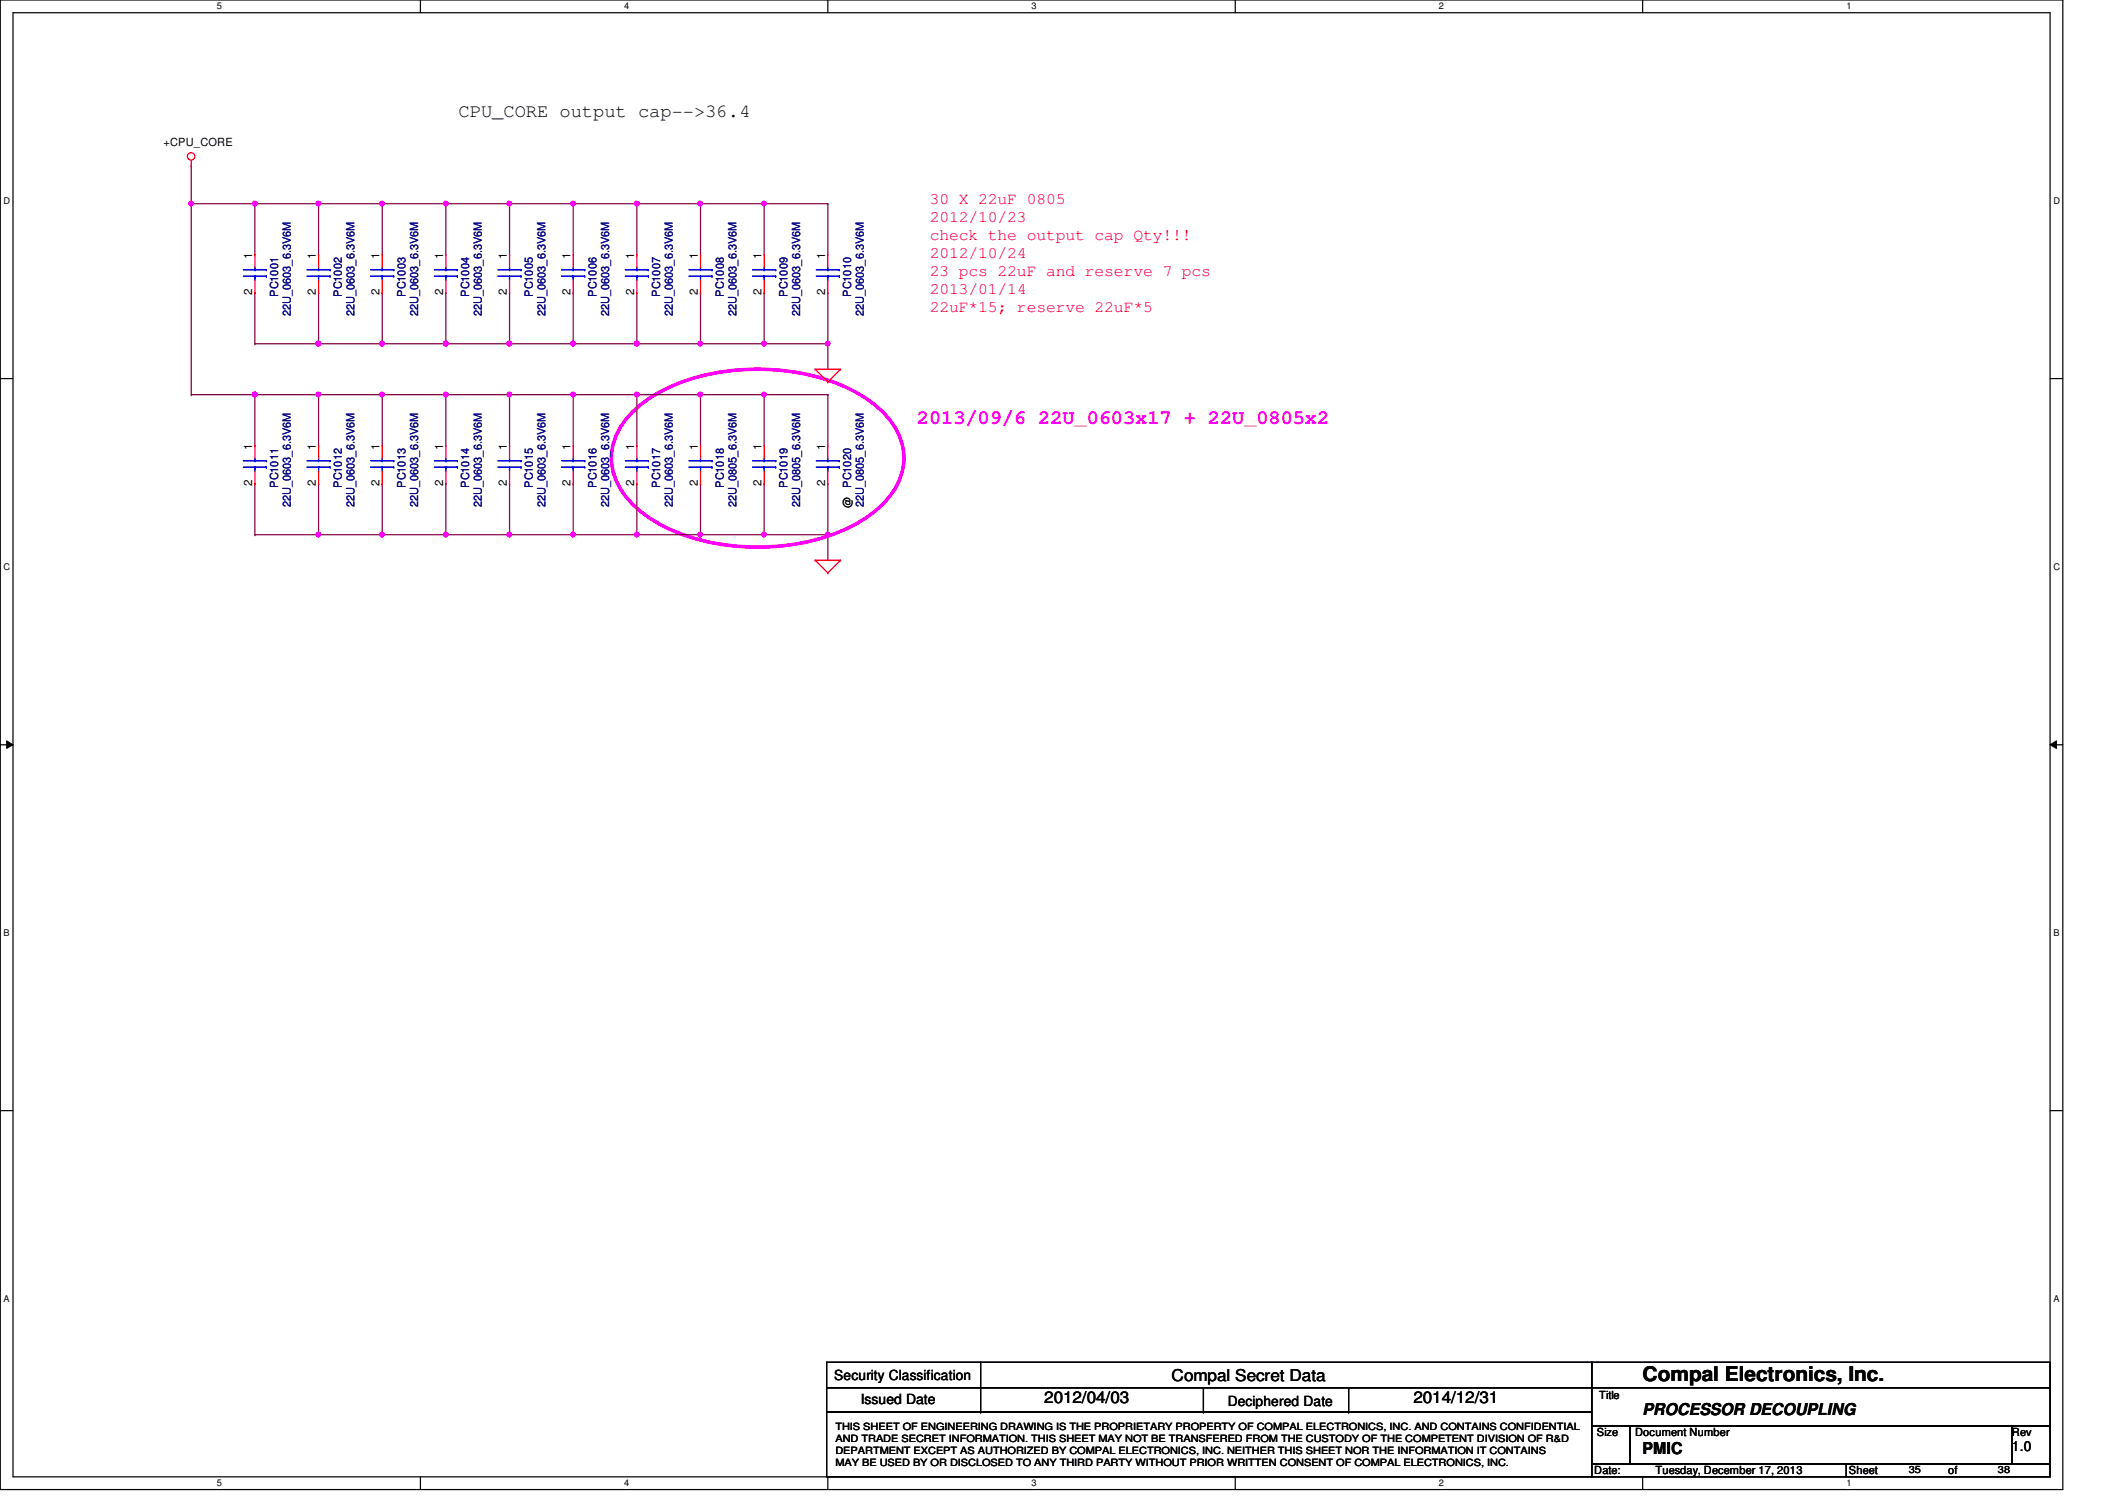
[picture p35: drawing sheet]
<svg xmlns="http://www.w3.org/2000/svg" width="297mm" height="210mm" viewBox="0 0 297 210" stroke-linecap="round" stroke-linejoin="round" font-family="sans-serif">
<defs><g id="words">
<text font-size="2.8" fill="#f0f" x="128.1" y="59.3">2013/09/6 22U_0603x17 + 22U_0805x2</text>
<text font-size="2.8" x="229.4" y="192.9">Compal Electronics, Inc.</text>
<text font-size="2.6" x="64" y="16.3">CPU_CORE output cap--&gt;36.4</text>
<g font-size="2.3" fill="#f00">
<text x="129.8" y="28.5">30 X 22uF 0805</text>
<text x="129.8" y="31">2012/10/23</text>
<text x="129.8" y="33.5">check the output cap Qty!!!</text>
<text x="129.8" y="36">2012/10/24</text>
<text x="129.8" y="38.5">23 pcs 22uF and reserve 7 pcs</text>
<text x="129.8" y="41">2013/01/14</text>
<text x="129.8" y="43.5">22uF*15; reserve 22uF*5</text>
</g>
<g font-size="2.3">
<text x="145.8" y="195.9">2012/04/03</text>
<text x="163.6" y="192.9">Compal Secret Data</text>
<text x="197.4" y="195.9">2014/12/31</text>
<text x="229.4" y="197.7">PROCESSOR DECOUPLING</text>
<text x="229.4" y="203">PMIC</text>
</g>
<g font-size="1.9">
<text x="116.5" y="192.7">Security Classification</text>
<text x="120.2" y="196.1">Issued Date</text>
<text x="171.4" y="196.3">Deciphered Date</text>
<text x="281" y="202.7">1.0</text>
</g>
<g font-size="1.6">
<text x="22.8" y="20.4">+CPU_CORE</text>
<text x="35.2" y="41.2" transform="rotate(-90 35.2 41.2)">2</text>
<text x="35.2" y="36.1" transform="rotate(-90 35.2 36.1)">1</text>
<text x="44.1" y="41.2" transform="rotate(-90 44.1 41.2)">2</text>
<text x="44.1" y="36.1" transform="rotate(-90 44.1 36.1)">1</text>
<text x="53" y="41.2" transform="rotate(-90 53 41.2)">2</text>
<text x="53" y="36.1" transform="rotate(-90 53 36.1)">1</text>
<text x="61.9" y="41.2" transform="rotate(-90 61.9 41.2)">2</text>
<text x="61.9" y="36.1" transform="rotate(-90 61.9 36.1)">1</text>
<text x="70.8" y="41.2" transform="rotate(-90 70.8 41.2)">2</text>
<text x="70.8" y="36.1" transform="rotate(-90 70.8 36.1)">1</text>
<text x="79.7" y="41.2" transform="rotate(-90 79.7 41.2)">2</text>
<text x="79.7" y="36.1" transform="rotate(-90 79.7 36.1)">1</text>
<text x="88.6" y="41.2" transform="rotate(-90 88.6 41.2)">2</text>
<text x="88.6" y="36.1" transform="rotate(-90 88.6 36.1)">1</text>
<text x="97.4" y="41.2" transform="rotate(-90 97.4 41.2)">2</text>
<text x="97.4" y="36.1" transform="rotate(-90 97.4 36.1)">1</text>
<text x="106.3" y="41.2" transform="rotate(-90 106.3 41.2)">2</text>
<text x="106.3" y="36.1" transform="rotate(-90 106.3 36.1)">1</text>
<text x="115.2" y="41.2" transform="rotate(-90 115.2 41.2)">2</text>
<text x="115.2" y="36.1" transform="rotate(-90 115.2 36.1)">1</text>
<text x="35.2" y="62.8" transform="rotate(-90 35.2 62.8)">1</text>
<text x="44.1" y="62.8" transform="rotate(-90 44.1 62.8)">1</text>
<text x="53" y="62.8" transform="rotate(-90 53 62.8)">1</text>
<text x="61.9" y="62.8" transform="rotate(-90 61.9 62.8)">1</text>
<text x="70.8" y="62.8" transform="rotate(-90 70.8 62.8)">1</text>
<text x="79.7" y="62.8" transform="rotate(-90 79.7 62.8)">1</text>
<text x="88.6" y="62.8" transform="rotate(-90 88.6 62.8)">1</text>
<text x="97.4" y="62.8" transform="rotate(-90 97.4 62.8)">1</text>
<text x="106.3" y="62.8" transform="rotate(-90 106.3 62.8)">1</text>
<text x="115.2" y="62.8" transform="rotate(-90 115.2 62.8)">1</text>
<text x="35.2" y="67.9" transform="rotate(-90 35.2 67.9)">2</text>
<text x="44.1" y="67.9" transform="rotate(-90 44.1 67.9)">2</text>
<text x="53" y="67.9" transform="rotate(-90 53 67.9)">2</text>
<text x="61.9" y="67.9" transform="rotate(-90 61.9 67.9)">2</text>
<text x="70.8" y="67.9" transform="rotate(-90 70.8 67.9)">2</text>
<text x="79.7" y="67.9" transform="rotate(-90 79.7 67.9)">2</text>
<text x="88.6" y="67.9" transform="rotate(-90 88.6 67.9)">2</text>
<text x="97.4" y="67.9" transform="rotate(-90 97.4 67.9)">2</text>
<text x="106.3" y="67.9" transform="rotate(-90 106.3 67.9)">2</text>
<text x="115.2" y="67.9" transform="rotate(-90 115.2 67.9)">2</text>
<text x="118.9" y="71" transform="rotate(-90 118.9 71)">@</text>
<text x="223.3" y="195.4">Title</text>
<text x="223" y="200.6">Size</text>
<text x="228.3" y="200.6">Document Number</text>
<text x="281" y="200.6">Rev</text>
<text x="222.6" y="205.9">Date:</text>
<text x="231.2" y="205.9">Tuesday, December 17, 2013</text>
<text x="258.2" y="205.9">Sheet</text>
<text x="272.1" y="205.9">of</text>
</g>
<g font-size="1.6" fill="#000080">
<text x="38.9" y="41.4" transform="rotate(-90 38.9 41.4)">PC1001</text>
<text x="47.7" y="41.4" transform="rotate(-90 47.7 41.4)">PC1002</text>
<text x="56.6" y="41.4" transform="rotate(-90 56.6 41.4)">PC1003</text>
<text x="65.5" y="41.4" transform="rotate(-90 65.5 41.4)">PC1004</text>
<text x="74.4" y="41.4" transform="rotate(-90 74.4 41.4)">PC1005</text>
<text x="83.3" y="41.4" transform="rotate(-90 83.3 41.4)">PC1006</text>
<text x="92.2" y="41.4" transform="rotate(-90 92.2 41.4)">PC1007</text>
<text x="101.1" y="41.4" transform="rotate(-90 101.1 41.4)">PC1008</text>
<text x="110" y="41.4" transform="rotate(-90 110 41.4)">PC1009</text>
<text x="118.9" y="41.4" transform="rotate(-90 118.9 41.4)">PC1010</text>
<text x="40.6" y="44.1" transform="rotate(-90 40.6 44.1)">22U_0603_6.3V6M</text>
<text x="49.5" y="44.1" transform="rotate(-90 49.5 44.1)">22U_0603_6.3V6M</text>
<text x="58.4" y="44.1" transform="rotate(-90 58.4 44.1)">22U_0603_6.3V6M</text>
<text x="67.3" y="44.1" transform="rotate(-90 67.3 44.1)">22U_0603_6.3V6M</text>
<text x="76.2" y="44.1" transform="rotate(-90 76.2 44.1)">22U_0603_6.3V6M</text>
<text x="85.1" y="44.1" transform="rotate(-90 85.1 44.1)">22U_0603_6.3V6M</text>
<text x="94" y="44.1" transform="rotate(-90 94 44.1)">22U_0603_6.3V6M</text>
<text x="102.9" y="44.1" transform="rotate(-90 102.9 44.1)">22U_0603_6.3V6M</text>
<text x="111.8" y="44.1" transform="rotate(-90 111.8 44.1)">22U_0603_6.3V6M</text>
<text x="120.6" y="44.1" transform="rotate(-90 120.6 44.1)">22U_0603_6.3V6M</text>
<text x="38.9" y="68.1" transform="rotate(-90 38.9 68.1)">PC1011</text>
<text x="40.6" y="70.8" transform="rotate(-90 40.6 70.8)">22U_0603_6.3V6M</text>
<text x="47.7" y="68.1" transform="rotate(-90 47.7 68.1)">PC1012</text>
<text x="49.5" y="70.8" transform="rotate(-90 49.5 70.8)">22U_0603_6.3V6M</text>
<text x="56.6" y="68.1" transform="rotate(-90 56.6 68.1)">PC1013</text>
<text x="58.4" y="70.8" transform="rotate(-90 58.4 70.8)">22U_0603_6.3V6M</text>
<text x="65.5" y="68.1" transform="rotate(-90 65.5 68.1)">PC1014</text>
<text x="67.3" y="70.8" transform="rotate(-90 67.3 70.8)">22U_0603_6.3V6M</text>
<text x="74.4" y="68.1" transform="rotate(-90 74.4 68.1)">PC1015</text>
<text x="76.2" y="70.8" transform="rotate(-90 76.2 70.8)">22U_0603_6.3V6M</text>
<text x="83.3" y="68.1" transform="rotate(-90 83.3 68.1)">PC1016</text>
<text x="85.1" y="70.8" transform="rotate(-90 85.1 70.8)">22U_0603_6.3V6M</text>
<text x="92.2" y="68.1" transform="rotate(-90 92.2 68.1)">PC1017</text>
<text x="94" y="70.8" transform="rotate(-90 94 70.8)">22U_0603_6.3V6M</text>
<text x="101.1" y="68.1" transform="rotate(-90 101.1 68.1)">PC1018</text>
<text x="102.9" y="70.8" transform="rotate(-90 102.9 70.8)">22U_0805_6.3V6M</text>
<text x="110" y="68.1" transform="rotate(-90 110 68.1)">PC1019</text>
<text x="111.8" y="70.8" transform="rotate(-90 111.8 70.8)">22U_0805_6.3V6M</text>
<text x="118.9" y="68.1" transform="rotate(-90 118.9 68.1)">PC1020</text>
<text x="120.6" y="70.8" transform="rotate(-90 120.6 70.8)">22U_0805_6.3V6M</text>
</g>
<g font-size="1.4">
<text x="116.7" y="201.4">AND TRADE SECRET INFORMATION. THIS SHEET MAY NOT BE TRANSFERED FROM THE CUSTODY OF THE COMPETENT DIVISION OF R&amp;D</text>
<text x="116.7" y="203">DEPARTMENT EXCEPT AS AUTHORIZED BY COMPAL ELECTRONICS, INC. NEITHER THIS SHEET NOR THE INFORMATION IT CONTAINS</text>
<text x="116.7" y="199.7">THIS SHEET OF ENGINEERING DRAWING IS THE PROPRIETARY PROPERTY OF COMPAL ELECTRONICS, INC. AND CONTAINS CONFIDENTIAL</text>
<text x="116.7" y="204.7">MAY BE USED BY OR DISCLOSED TO ANY THIRD PARTY WITHOUT PRIOR WRITTEN CONSENT OF COMPAL ELECTRONICS, INC.</text>
<text x="266.6" y="205.8">35</text>
<text x="279" y="205.8">38</text>
</g>
<g font-size="1.3">
<text x="30.3" y="1.3">5</text>
<text x="87.2" y="1.3">4</text>
<text x="144.1" y="1.3">3</text>
<text x="201" y="1.3">2</text>
<text x="257.8" y="1.3">1</text>
<text x=".5" y="28.4">D</text>
<text x="286.8" y="28.4">D</text>
<text x=".5" y="79.5">C</text>
<text x="286.8" y="79.5">C</text>
<text x=".5" y="130.7">B</text>
<text x="286.8" y="130.7">B</text>
<text x=".5" y="181.8">A</text>
<text x="286.8" y="181.8">A</text>
<text x="30.3" y="207.6">5</text>
<text x="87.2" y="207.6">4</text>
<text x="144.1" y="207.6">3</text>
<text x="201" y="207.6">2</text>
<text x="257.8" y="207.6">1</text>
</g>
</g></defs>
<path d="M0 0h288.1v208h-288.1zM1.8 1.8h284.5v204.4h-284.5z" fill="none" stroke="#000" stroke-width=".17"/>
<g fill="#fff">
<path d="M30.3 .2h.6v1.4h-.6z"/>
<path d="M30.3 206.4h.6v1.4h-.6z"/>
</g>
<path d="M58.7 0v1.8M58.7 206.2v1.8" fill="none" stroke="#000" stroke-width=".17"/>
<g fill="#fff">
<path d="M87.2 .2h.6v1.4h-.6z"/>
<path d="M87.2 206.4h.6v1.4h-.6z"/>
</g>
<path d="M115.6 0v1.8M115.6 206.2v1.8" fill="none" stroke="#000" stroke-width=".17"/>
<g fill="#fff">
<path d="M144.1 .2h.6v1.4h-.6z"/>
<path d="M144.1 206.4h.6v1.4h-.6z"/>
</g>
<path d="M172.5 0v1.8M172.5 206.2v1.8" fill="none" stroke="#000" stroke-width=".17"/>
<g fill="#fff">
<path d="M201 .2h.6v1.4h-.6z"/>
<path d="M201 206.4h.6v1.4h-.6z"/>
</g>
<path d="M229.4 0v1.8M229.4 206.2v1.8" fill="none" stroke="#000" stroke-width=".17"/>
<g fill="#fff">
<path d="M257.8 .2h.7v1.4h-.7z"/>
<path d="M257.8 206.4h.7v1.4h-.7z"/>
<path d="M.5 27.3h.9v1.4h-.9z"/>
<path d="M286.8 27.3h.9v1.4h-.9z"/>
<path d="M.5 78.4h.9v1.4h-.9z"/>
<path d="M286.8 78.4h.9v1.4h-.9z"/>
</g>
<path d="M0 52.9h1.8M286.3 52.9h1.8" fill="none" stroke="#000" stroke-width=".17"/>
<g fill="#fff">
<path d="M.5 129.5h.8v1.4h-.8z"/>
<path d="M286.8 129.5h.8v1.4h-.8z"/>
</g>
<path d="M0 104h1.8M286.3 104h1.8" fill="none" stroke="#000" stroke-width=".17"/>
<path d="M.9 103.5l.9 .5-.9 .5zM286.3 104l.9-.5v1z" fill="#000"/>
<path d="M.9 103.5l.9 .5-.9 .5zM286.3 104l.9-.5v1z" fill="none" stroke="#000" stroke-width=".14"/>
<g fill="#fff">
<path d="M.5 180.6h.8v1.4h-.8z"/>
<path d="M286.8 180.6h.8v1.4h-.8z"/>
</g>
<path d="M0 155.1h1.8M286.3 155.1h1.8" fill="none" stroke="#000" stroke-width=".17"/>
<path d="M88.5 57.4a22.3 22.3 0 0 1 11.6-5.3 30.9 30.9 0 0 1 19.5 2.7 12.9 12.9 0 0 1 6.3 6.8 8.6 8.6 0 0 1-2.8 9 22.4 22.4 0 0 1-11.6 5.3 30.7 30.7 0 0 1-19.5-2.8 13 13 0 0 1-6.2-6.8 8.6 8.6 0 0 1 2.7-8.9z" fill="none" stroke="#f0f" stroke-width=".51"/>
<path d="M26.7 55.1h.1M26.7 55.1h8.9" fill="none" stroke="#800040" stroke-width=".17"/>
<circle cx="35.6" cy="55.1" r=".32" fill="#f0f"/>
<circle cx="35.6" cy="55.1" r=".32" fill="none" stroke="#f0f" stroke-width=".17"/>
<path d="M62.3 48h.1M62.3 48h8.9" fill="none" stroke="#800040" stroke-width=".17"/>
<circle cx="71.1" cy="48" r=".32" fill="#f0f"/>
<circle cx="71.1" cy="48" r=".32" fill="none" stroke="#f0f" stroke-width=".17"/>
<circle cx="62.2" cy="48" r=".32" fill="#f0f"/>
<circle cx="62.2" cy="48" r=".32" fill="none" stroke="#f0f" stroke-width=".17"/>
<path d="M80 48h.1M80 48h8.9" fill="none" stroke="#800040" stroke-width=".17"/>
<circle cx="88.9" cy="48" r=".32" fill="#f0f"/>
<circle cx="88.9" cy="48" r=".32" fill="none" stroke="#f0f" stroke-width=".17"/>
<circle cx="80" cy="48" r=".32" fill="#f0f"/>
<circle cx="80" cy="48" r=".32" fill="none" stroke="#f0f" stroke-width=".17"/>
<path d="M71.2 48h.1M71.2 48h8.8" fill="none" stroke="#800040" stroke-width=".17"/>
<circle cx="80" cy="48" r=".32" fill="#f0f"/>
<circle cx="80" cy="48" r=".32" fill="none" stroke="#f0f" stroke-width=".17"/>
<circle cx="71.1" cy="48" r=".32" fill="#f0f"/>
<circle cx="71.1" cy="48" r=".32" fill="none" stroke="#f0f" stroke-width=".17"/>
<path d="M88.9 48h.1M88.9 48h8.9" fill="none" stroke="#800040" stroke-width=".17"/>
<circle cx="88.9" cy="48" r=".32" fill="#f0f"/>
<circle cx="88.9" cy="48" r=".32" fill="none" stroke="#f0f" stroke-width=".17"/>
<g fill="none" stroke="#800040" stroke-width=".17">
<path d="M62.3 28.4h.1M62.3 28.4h17.7M71.2 28.4h.1M71.2 28.4v7.2M80 28.4h.1M80 28.4v7.2M71.2 40.9h.1M71.2 40.9v7.1M80 40.9h.1M80 40.9v7.1M88.9 40.9h.1M88.9 40.9v7.1"/>
<path d="M97.8 40.9h.1M97.8 40.9v7.1"/>
</g>
<circle cx="80" cy="28.4" r=".32" fill="#f0f"/>
<circle cx="80" cy="28.4" r=".32" fill="none" stroke="#f0f" stroke-width=".17"/>
<circle cx="71.1" cy="28.4" r=".32" fill="#f0f"/>
<circle cx="71.1" cy="28.4" r=".32" fill="none" stroke="#f0f" stroke-width=".17"/>
<path d="M35.6 48h.1M35.6 48h8.9" fill="none" stroke="#800040" stroke-width=".17"/>
<circle cx="44.5" cy="48" r=".32" fill="#f0f"/>
<circle cx="44.5" cy="48" r=".32" fill="none" stroke="#f0f" stroke-width=".17"/>
<path d="M35.6 28.4h.1M35.6 28.4v7.2M44.5 28.4h.1M44.5 28.4v7.2M53.4 28.4h.1M53.4 28.4v7.2M53.4 28.4h8.9" fill="none" stroke="#800040" stroke-width=".17"/>
<circle cx="62.2" cy="28.4" r=".32" fill="#f0f"/>
<circle cx="62.2" cy="28.4" r=".32" fill="none" stroke="#f0f" stroke-width=".17"/>
<circle cx="53.4" cy="28.4" r=".32" fill="#f0f"/>
<circle cx="53.4" cy="28.4" r=".32" fill="none" stroke="#f0f" stroke-width=".17"/>
<path d="M35.6 28.4h.1M35.6 28.4h8.9M44.5 48h.1M44.5 48h8.9" fill="none" stroke="#800040" stroke-width=".17"/>
<circle cx="53.4" cy="48" r=".32" fill="#f0f"/>
<circle cx="53.4" cy="48" r=".32" fill="none" stroke="#f0f" stroke-width=".17"/>
<circle cx="44.5" cy="48" r=".32" fill="#f0f"/>
<circle cx="44.5" cy="48" r=".32" fill="none" stroke="#f0f" stroke-width=".17"/>
<path d="M44.5 28.4h.1M44.5 28.4h8.9M35.6 40.9h.1M35.6 40.9v7.1M62.3 40.9h.1M62.3 40.9v7.1" fill="none" stroke="#800040" stroke-width=".17"/>
<circle cx="44.5" cy="28.4" r=".32" fill="#f0f"/>
<circle cx="44.5" cy="28.4" r=".32" fill="none" stroke="#f0f" stroke-width=".17"/>
<path d="M62.3 28.4h.1M62.3 28.4v7.2M53.4 48h.1M53.4 48h8.9" fill="none" stroke="#800040" stroke-width=".17"/>
<circle cx="62.2" cy="48" r=".32" fill="#f0f"/>
<circle cx="62.2" cy="48" r=".32" fill="none" stroke="#f0f" stroke-width=".17"/>
<circle cx="53.4" cy="48" r=".32" fill="#f0f"/>
<circle cx="53.4" cy="48" r=".32" fill="none" stroke="#f0f" stroke-width=".17"/>
<path d="M80 28.4h.1M80 28.4h17.8M88.9 28.4h.1M88.9 28.4v7.2M44.5 40.9h.1M44.5 40.9v7.1M53.4 40.9h.1M53.4 40.9v7.1" fill="none" stroke="#800040" stroke-width=".17"/>
<circle cx="88.9" cy="28.4" r=".32" fill="#f0f"/>
<circle cx="88.9" cy="28.4" r=".32" fill="none" stroke="#f0f" stroke-width=".17"/>
<path d="M26.7 28.4h.1M26.7 28.4v26.7M97.8 28.4h.1M97.8 28.4v7.2" fill="none" stroke="#800040" stroke-width=".17"/>
<circle cx="26.7" cy="28.4" r=".32" fill="#f0f"/>
<circle cx="26.7" cy="28.4" r=".32" fill="none" stroke="#f0f" stroke-width=".17"/>
<path d="M35.6 55.1h.1M35.6 55.1h8.9" fill="none" stroke="#800040" stroke-width=".17"/>
<circle cx="44.5" cy="55.1" r=".32" fill="#f0f"/>
<circle cx="44.5" cy="55.1" r=".32" fill="none" stroke="#f0f" stroke-width=".17"/>
<circle cx="35.6" cy="55.1" r=".32" fill="#f0f"/>
<circle cx="35.6" cy="55.1" r=".32" fill="none" stroke="#f0f" stroke-width=".17"/>
<path d="M80 55.1h.1M80 55.1h17.8M88.9 55.1h.1M88.9 55.1v7.1M97.8 55.1h.1M97.8 55.1v7.1" fill="none" stroke="#800040" stroke-width=".17"/>
<circle cx="97.8" cy="55.1" r=".32" fill="#f0f"/>
<circle cx="97.8" cy="55.1" r=".32" fill="none" stroke="#f0f" stroke-width=".17"/>
<circle cx="88.9" cy="55.1" r=".32" fill="#f0f"/>
<circle cx="88.9" cy="55.1" r=".32" fill="none" stroke="#f0f" stroke-width=".17"/>
<path d="M71.2 55.1h.1M71.2 55.1h8.8" fill="none" stroke="#800040" stroke-width=".17"/>
<circle cx="80" cy="55.1" r=".32" fill="#f0f"/>
<circle cx="80" cy="55.1" r=".32" fill="none" stroke="#f0f" stroke-width=".17"/>
<circle cx="71.1" cy="55.1" r=".32" fill="#f0f"/>
<circle cx="71.1" cy="55.1" r=".32" fill="none" stroke="#f0f" stroke-width=".17"/>
<path d="M53.4 55.1h.1M53.4 55.1h8.9" fill="none" stroke="#800040" stroke-width=".17"/>
<circle cx="53.4" cy="55.1" r=".32" fill="#f0f"/>
<circle cx="53.4" cy="55.1" r=".32" fill="none" stroke="#f0f" stroke-width=".17"/>
<path d="M62.3 55.1h.1M62.3 55.1h8.9" fill="none" stroke="#800040" stroke-width=".17"/>
<circle cx="62.2" cy="55.1" r=".32" fill="#f0f"/>
<circle cx="62.2" cy="55.1" r=".32" fill="none" stroke="#f0f" stroke-width=".17"/>
<path d="M97.8 55.1h.1M97.8 55.1h8.9M106.7 55.1h.1M106.7 55.1v7.1" fill="none" stroke="#800040" stroke-width=".17"/>
<circle cx="106.7" cy="55.1" r=".32" fill="#f0f"/>
<circle cx="106.7" cy="55.1" r=".32" fill="none" stroke="#f0f" stroke-width=".17"/>
<g fill="none" stroke="#800040" stroke-width=".17">
<path d="M35.6 55.1h.1M35.6 55.1v7.1M44.5 55.1h.1M44.5 55.1h8.9M44.5 55.1v7.1M53.4 55.1h.1M53.4 55.1v7.1M62.3 55.1h.1M62.3 55.1v7.1M71.2 55.1h.1M71.2 55.1v7.1M80 55.1h.1"/>
<path d="M80 55.1v7.1M35.6 67.6h.1M35.6 67.6v7.1M44.5 67.6h.1M44.5 67.6v7.1"/>
</g>
<circle cx="44.5" cy="74.6" r=".32" fill="#f0f"/>
<circle cx="44.5" cy="74.6" r=".32" fill="none" stroke="#f0f" stroke-width=".17"/>
<path d="M53.4 67.6h.1M53.4 67.6v7.1" fill="none" stroke="#800040" stroke-width=".17"/>
<circle cx="53.4" cy="74.6" r=".32" fill="#f0f"/>
<circle cx="53.4" cy="74.6" r=".32" fill="none" stroke="#f0f" stroke-width=".17"/>
<path d="M62.3 67.6h.1M62.3 67.6v7.1" fill="none" stroke="#800040" stroke-width=".17"/>
<circle cx="62.2" cy="74.6" r=".32" fill="#f0f"/>
<circle cx="62.2" cy="74.6" r=".32" fill="none" stroke="#f0f" stroke-width=".17"/>
<path d="M71.2 67.6h.1M71.2 67.6v7.1M80 67.6h.1M80 67.6v7.1M88.9 67.6h.1M88.9 67.6v7.1" fill="none" stroke="#800040" stroke-width=".17"/>
<circle cx="88.9" cy="74.6" r=".32" fill="#f0f"/>
<circle cx="88.9" cy="74.6" r=".32" fill="none" stroke="#f0f" stroke-width=".17"/>
<path d="M106.7 67.6h.1M106.7 67.6v7.1" fill="none" stroke="#800040" stroke-width=".17"/>
<circle cx="106.7" cy="74.6" r=".32" fill="#f0f"/>
<circle cx="106.7" cy="74.6" r=".32" fill="none" stroke="#f0f" stroke-width=".17"/>
<path d="M97.8 67.6h.1M97.8 67.6v7.1" fill="none" stroke="#800040" stroke-width=".17"/>
<circle cx="97.8" cy="74.6" r=".32" fill="#f0f"/>
<circle cx="97.8" cy="74.6" r=".32" fill="none" stroke="#f0f" stroke-width=".17"/>
<path d="M62.3 74.7h.1M62.3 74.7h17.7M71.2 74.7h.1" fill="none" stroke="#800040" stroke-width=".17"/>
<circle cx="80" cy="74.6" r=".32" fill="#f0f"/>
<circle cx="80" cy="74.6" r=".32" fill="none" stroke="#f0f" stroke-width=".17"/>
<circle cx="71.1" cy="74.6" r=".32" fill="#f0f"/>
<circle cx="71.1" cy="74.6" r=".32" fill="none" stroke="#f0f" stroke-width=".17"/>
<path d="M97.8 48h.1M97.8 48h8.9M35.6 74.7h.1M35.6 74.7h26.7M44.5 74.7h.1M53.4 74.7h.1M80 74.7h.1M80 74.7h17.8M88.9 74.7h.1" fill="none" stroke="#800040" stroke-width=".17"/>
<circle cx="106.7" cy="48" r=".32" fill="#f0f"/>
<circle cx="106.7" cy="48" r=".32" fill="none" stroke="#f0f" stroke-width=".17"/>
<circle cx="97.8" cy="48" r=".32" fill="#f0f"/>
<circle cx="97.8" cy="48" r=".32" fill="none" stroke="#f0f" stroke-width=".17"/>
<path d="M115.6 40.9h.1M115.6 40.9v7.1" fill="none" stroke="#800040" stroke-width=".17"/>
<circle cx="115.6" cy="48" r=".32" fill="#f0f"/>
<circle cx="115.6" cy="48" r=".32" fill="none" stroke="#f0f" stroke-width=".17"/>
<path d="M97.8 28.4h.1M97.8 28.4h8.9" fill="none" stroke="#800040" stroke-width=".17"/>
<circle cx="106.7" cy="28.4" r=".32" fill="#f0f"/>
<circle cx="106.7" cy="28.4" r=".32" fill="none" stroke="#f0f" stroke-width=".17"/>
<circle cx="97.8" cy="28.4" r=".32" fill="#f0f"/>
<circle cx="97.8" cy="28.4" r=".32" fill="none" stroke="#f0f" stroke-width=".17"/>
<g fill="none" stroke="#800040" stroke-width=".17">
<path d="M106.7 28.4h.1M106.7 28.4v7.2M106.7 28.4h8.9M115.6 28.4h.1M115.6 28.4v7.2M106.7 40.9h.1M106.7 48h.1M106.7 55.1h.1M106.7 40.9v7.1M106.7 48h8.9M106.7 55.1h8.9M115.6 55.1h.1"/>
<path d="M115.6 55.1v7.1M115.6 74.7h.1M115.6 74.7v3.5"/>
</g>
<circle cx="115.6" cy="74.6" r=".32" fill="#f0f"/>
<circle cx="115.6" cy="74.6" r=".32" fill="none" stroke="#f0f" stroke-width=".17"/>
<path d="M26.7 28.4h.1M26.7 28.4h8.9" fill="none" stroke="#800040" stroke-width=".17"/>
<circle cx="35.6" cy="28.4" r=".32" fill="#f0f"/>
<circle cx="35.6" cy="28.4" r=".32" fill="none" stroke="#f0f" stroke-width=".17"/>
<path d="M26.7 23.1h.1M26.7 23.1v5.3M115.6 48h.1M115.6 48v3.6M97.8 74.7h.1M106.7 74.7h.1M115.6 67.6h.1M115.6 67.6v7.1h-17.8" fill="none" stroke="#800040" stroke-width=".17"/>
<g fill="none" stroke="#f00" stroke-width=".17">
<path d="M26.7 23.1h.1M26.7 22.4v.7M35.6 35.6h.1M35.6 35.6v1.7M35.6 39.1v1.8M44.5 35.6h.1M44.5 35.6v1.7M44.5 39.1v1.8M53.4 35.6h.1M53.4 35.6v1.7M53.4 39.1v1.8M62.3 35.6h.1"/>
<path d="M62.3 35.6v1.7M62.3 39.1v1.8M71.2 35.6h.1M71.2 35.6v1.7M71.2 39.1v1.8M80 35.6h.1M80 35.6v1.7M80 39.1v1.8M88.9 35.6h.1M88.9 35.6v1.7M88.9 39.1v1.8M97.8 35.6h.1"/>
<path d="M97.8 35.6v1.7M97.8 39.1v1.8M106.7 35.6h.1M106.7 35.6v1.7M106.7 39.1v1.8M115.6 35.6h.1M115.6 35.6v1.7M115.6 39.1v1.8M35.6 40.9h.1M44.5 40.9h.1M53.4 40.9h.1M62.3 40.9h.1"/>
<path d="M71.2 40.9h.1M80 40.9h.1M88.9 40.9h.1M97.8 40.9h.1M106.7 40.9h.1M113.8 51.6h.1M113.8 51.6h3.6M113.8 51.6l1.8 1.7M115.6 53.3h.1M115.6 40.9h.1M117.4 51.6h.1M117.4 51.6l-1.8 1.7"/>
<path d="M35.6 62.2h.1M35.6 67.6h.1M35.6 62.2v1.8M35.6 65.8v1.8M44.5 62.2h.1M44.5 67.6h.1M44.5 62.2v1.8M44.5 65.8v1.8M53.4 62.2h.1M53.4 67.6h.1M53.4 62.2v1.8M53.4 65.8v1.8"/>
<path d="M62.3 62.2h.1M62.3 67.6h.1M62.3 62.2v1.8M62.3 65.8v1.8M71.2 62.2h.1M71.2 67.6h.1M71.2 62.2v1.8M71.2 65.8v1.8M80 62.2h.1M80 67.6h.1M80 62.2v1.8M80 65.8v1.8"/>
<path d="M88.9 62.2h.1M88.9 67.6h.1M88.9 62.2v1.8M88.9 65.8v1.8M97.8 62.2h.1M97.8 67.6h.1M97.8 62.2v1.8M97.8 65.8v1.8M106.7 62.2h.1M106.7 67.6h.1M106.7 62.2v1.8M106.7 65.8v1.8"/>
<path d="M113.8 78.2h.1M113.8 78.2h3.6M113.8 78.2l1.8 1.8M115.6 62.2h.1M115.6 67.6h.1M115.6 62.2v1.8M115.6 65.8v1.8M117.4 78.2h.1M117.4 78.2l-1.8 1.8M115.6 80h.1"/>
<circle cx="26.7" cy="21.8" r=".52"/>
</g>
<g fill="none" stroke="#000" stroke-width=".17">
<path d="M115.4 190.2h106.9v3.6h-106.9zM115.4 193.8h106.9v3.4h-106.9zM115.4 197.2h106.9v9h-106.9zM136.9 193.8h.1M136.9 197.2h.1M136.9 190.2v7M168.1 197.2h.1M168.1 193.8v3.4M188.3 197.2h.1M188.3 193.8v3.4M222.3 190.2h64v3.6h-64zM222.3 193.8h64v5.3h-64z"/>
<path d="M222.3 199.1h5.3v5.4h-5.3zM227.6 199.1h53.4v5.4h-53.4zM281 199.1h5.3v5.4h-5.3zM222.3 204.5h35.5v1.7h-35.5zM257.8 204.5h28.5v1.7h-28.5z"/>
</g>
<g fill="none" stroke="#00f" stroke-width=".17">
<path d="M34 38.6h3.2M34 37.7h3.2M35.6 37.7h.1M35.6 38.6h.1M35.6 37.3v.4M35.6 38.6v.5M37.2 38.6h.1M37.2 37.7h.1M42.9 38.6h3.2M42.9 37.7h3.2M44.5 37.7h.1M44.5 38.6h.1"/>
<path d="M44.5 37.3v.4M44.5 38.6v.5M46.1 38.6h.1M46.1 37.7h.1M51.8 38.6h3.2M51.8 37.7h3.2M53.4 37.7h.1M53.4 38.6h.1M53.4 37.3v.4M53.4 38.6v.5M55 38.6h.1M55 37.7h.1"/>
<path d="M60.7 38.6h3.2M60.7 37.7h3.2M62.3 37.7h.1M62.3 38.6h.1M62.3 37.3v.4M62.3 38.6v.5M63.9 38.6h.1M63.9 37.7h.1M69.5 38.6h3.3M69.5 37.7h3.3M71.2 37.7h.1M71.2 38.6h.1"/>
<path d="M71.2 37.3v.4M71.2 38.6v.5M72.8 38.6h.1M72.8 37.7h.1M78.4 38.6h3.3M78.4 37.7h3.3M80 37.7h.1M80 38.6h.1M80 37.3v.4M80 38.6v.5M81.7 38.6h.1M81.7 37.7h.1"/>
<path d="M87.3 38.6h3.2M87.3 37.7h3.2M88.9 37.7h.1M88.9 38.6h.1M88.9 37.3v.4M88.9 38.6v.5M90.5 38.6h.1M90.5 37.7h.1M96.2 38.6h3.2M96.2 37.7h3.2M97.8 37.7h.1M97.8 38.6h.1"/>
<path d="M97.8 37.3v.4M97.8 38.6v.5M99.4 38.6h.1M99.4 37.7h.1M105.1 38.6h3.2M105.1 37.7h3.2M106.7 37.7h.1M106.7 38.6h.1M106.7 37.3v.4M106.7 38.6v.5M108.3 38.6h.1M108.3 37.7h.1"/>
<path d="M114 38.6h3.2M114 37.7h3.2M115.6 37.7h.1M115.6 38.6h.1M115.6 37.3v.4M115.6 38.6v.5M117.2 38.6h.1M117.2 37.7h.1M34 65.2h3.2M34 64.3h3.2M35.6 64.3h.1M35.6 65.2h.1"/>
<path d="M35.6 64v.3M35.6 65.2v.6M37.2 65.2h.1M37.2 64.3h.1M42.9 65.2h3.2M42.9 64.3h3.2M44.5 64.3h.1M44.5 65.2h.1M44.5 64v.3M44.5 65.2v.6M46.1 65.2h.1M46.1 64.3h.1"/>
<path d="M51.8 65.2h3.2M51.8 64.3h3.2M53.4 64.3h.1M53.4 65.2h.1M53.4 64v.3M53.4 65.2v.6M55 65.2h.1M55 64.3h.1M60.7 65.2h3.2M60.7 64.3h3.2M62.3 64.3h.1M62.3 65.2h.1"/>
<path d="M62.3 64v.3M62.3 65.2v.6M63.9 65.2h.1M63.9 64.3h.1M69.5 65.2h3.3M69.5 64.3h3.3M71.2 64.3h.1M71.2 65.2h.1M71.2 64v.3M71.2 65.2v.6M72.8 65.2h.1M72.8 64.3h.1"/>
<path d="M78.4 65.2h3.3M78.4 64.3h3.3M80 64.3h.1M80 65.2h.1M80 64v.3M80 65.2v.6M81.7 65.2h.1M81.7 64.3h.1M87.3 65.2h3.2M87.3 64.3h3.2M88.9 64.3h.1M88.9 65.2h.1"/>
<path d="M88.9 64v.3M88.9 65.2v.6M90.5 65.2h.1M90.5 64.3h.1M96.2 65.2h3.2M96.2 64.3h3.2M97.8 64.3h.1M97.8 65.2h.1M97.8 64v.3M97.8 65.2v.6M99.4 65.2h.1M99.4 64.3h.1"/>
<path d="M105.1 65.2h3.2M105.1 64.3h3.2M106.7 64.3h.1M106.7 65.2h.1M106.7 64v.3M106.7 65.2v.6M108.3 65.2h.1M108.3 64.3h.1M114 65.2h3.2M114 64.3h3.2M115.6 64.3h.1M115.6 65.2h.1"/>
<path d="M115.6 64v.3M115.6 65.2v.6M117.2 65.2h.1M117.2 64.3h.1"/>
</g>
<circle cx="35.6" cy="55.1" r=".32" fill="#f0f"/>
<circle cx="35.6" cy="55.1" r=".32" fill="none" stroke="#f0f" stroke-width=".17"/>
<circle cx="71.1" cy="48" r=".32" fill="#f0f"/>
<circle cx="71.1" cy="48" r=".32" fill="none" stroke="#f0f" stroke-width=".17"/>
<circle cx="62.2" cy="48" r=".32" fill="#f0f"/>
<circle cx="62.2" cy="48" r=".32" fill="none" stroke="#f0f" stroke-width=".17"/>
<circle cx="88.9" cy="48" r=".32" fill="#f0f"/>
<circle cx="88.9" cy="48" r=".32" fill="none" stroke="#f0f" stroke-width=".17"/>
<circle cx="80" cy="48" r=".32" fill="#f0f"/>
<circle cx="80" cy="48" r=".32" fill="none" stroke="#f0f" stroke-width=".17"/>
<circle cx="80" cy="48" r=".32" fill="#f0f"/>
<circle cx="80" cy="48" r=".32" fill="none" stroke="#f0f" stroke-width=".17"/>
<circle cx="71.1" cy="48" r=".32" fill="#f0f"/>
<circle cx="71.1" cy="48" r=".32" fill="none" stroke="#f0f" stroke-width=".17"/>
<circle cx="88.9" cy="48" r=".32" fill="#f0f"/>
<circle cx="88.9" cy="48" r=".32" fill="none" stroke="#f0f" stroke-width=".17"/>
<circle cx="80" cy="28.4" r=".32" fill="#f0f"/>
<circle cx="80" cy="28.4" r=".32" fill="none" stroke="#f0f" stroke-width=".17"/>
<circle cx="71.1" cy="28.4" r=".32" fill="#f0f"/>
<circle cx="71.1" cy="28.4" r=".32" fill="none" stroke="#f0f" stroke-width=".17"/>
<circle cx="44.5" cy="48" r=".32" fill="#f0f"/>
<circle cx="44.5" cy="48" r=".32" fill="none" stroke="#f0f" stroke-width=".17"/>
<circle cx="62.2" cy="28.4" r=".32" fill="#f0f"/>
<circle cx="62.2" cy="28.4" r=".32" fill="none" stroke="#f0f" stroke-width=".17"/>
<circle cx="53.4" cy="28.4" r=".32" fill="#f0f"/>
<circle cx="53.4" cy="28.4" r=".32" fill="none" stroke="#f0f" stroke-width=".17"/>
<circle cx="53.4" cy="48" r=".32" fill="#f0f"/>
<circle cx="53.4" cy="48" r=".32" fill="none" stroke="#f0f" stroke-width=".17"/>
<circle cx="44.5" cy="48" r=".32" fill="#f0f"/>
<circle cx="44.5" cy="48" r=".32" fill="none" stroke="#f0f" stroke-width=".17"/>
<circle cx="44.5" cy="28.4" r=".32" fill="#f0f"/>
<circle cx="44.5" cy="28.4" r=".32" fill="none" stroke="#f0f" stroke-width=".17"/>
<circle cx="62.2" cy="48" r=".32" fill="#f0f"/>
<circle cx="62.2" cy="48" r=".32" fill="none" stroke="#f0f" stroke-width=".17"/>
<circle cx="53.4" cy="48" r=".32" fill="#f0f"/>
<circle cx="53.4" cy="48" r=".32" fill="none" stroke="#f0f" stroke-width=".17"/>
<circle cx="88.9" cy="28.4" r=".32" fill="#f0f"/>
<circle cx="88.9" cy="28.4" r=".32" fill="none" stroke="#f0f" stroke-width=".17"/>
<circle cx="26.7" cy="28.4" r=".32" fill="#f0f"/>
<circle cx="26.7" cy="28.4" r=".32" fill="none" stroke="#f0f" stroke-width=".17"/>
<circle cx="44.5" cy="55.1" r=".32" fill="#f0f"/>
<circle cx="44.5" cy="55.1" r=".32" fill="none" stroke="#f0f" stroke-width=".17"/>
<circle cx="35.6" cy="55.1" r=".32" fill="#f0f"/>
<circle cx="35.6" cy="55.1" r=".32" fill="none" stroke="#f0f" stroke-width=".17"/>
<circle cx="97.8" cy="55.1" r=".32" fill="#f0f"/>
<circle cx="97.8" cy="55.1" r=".32" fill="none" stroke="#f0f" stroke-width=".17"/>
<circle cx="88.9" cy="55.1" r=".32" fill="#f0f"/>
<circle cx="88.9" cy="55.1" r=".32" fill="none" stroke="#f0f" stroke-width=".17"/>
<circle cx="80" cy="55.1" r=".32" fill="#f0f"/>
<circle cx="80" cy="55.1" r=".32" fill="none" stroke="#f0f" stroke-width=".17"/>
<circle cx="71.1" cy="55.1" r=".32" fill="#f0f"/>
<circle cx="71.1" cy="55.1" r=".32" fill="none" stroke="#f0f" stroke-width=".17"/>
<circle cx="53.4" cy="55.1" r=".32" fill="#f0f"/>
<circle cx="53.4" cy="55.1" r=".32" fill="none" stroke="#f0f" stroke-width=".17"/>
<circle cx="62.2" cy="55.1" r=".32" fill="#f0f"/>
<circle cx="62.2" cy="55.1" r=".32" fill="none" stroke="#f0f" stroke-width=".17"/>
<circle cx="106.7" cy="55.1" r=".32" fill="#f0f"/>
<circle cx="106.7" cy="55.1" r=".32" fill="none" stroke="#f0f" stroke-width=".17"/>
<circle cx="44.5" cy="74.6" r=".32" fill="#f0f"/>
<circle cx="44.5" cy="74.6" r=".32" fill="none" stroke="#f0f" stroke-width=".17"/>
<circle cx="53.4" cy="74.6" r=".32" fill="#f0f"/>
<circle cx="53.4" cy="74.6" r=".32" fill="none" stroke="#f0f" stroke-width=".17"/>
<circle cx="62.2" cy="74.6" r=".32" fill="#f0f"/>
<circle cx="62.2" cy="74.6" r=".32" fill="none" stroke="#f0f" stroke-width=".17"/>
<circle cx="88.9" cy="74.6" r=".32" fill="#f0f"/>
<circle cx="88.9" cy="74.6" r=".32" fill="none" stroke="#f0f" stroke-width=".17"/>
<circle cx="106.7" cy="74.6" r=".32" fill="#f0f"/>
<circle cx="106.7" cy="74.6" r=".32" fill="none" stroke="#f0f" stroke-width=".17"/>
<circle cx="97.8" cy="74.6" r=".32" fill="#f0f"/>
<circle cx="97.8" cy="74.6" r=".32" fill="none" stroke="#f0f" stroke-width=".17"/>
<circle cx="80" cy="74.6" r=".32" fill="#f0f"/>
<circle cx="80" cy="74.6" r=".32" fill="none" stroke="#f0f" stroke-width=".17"/>
<circle cx="71.1" cy="74.6" r=".32" fill="#f0f"/>
<circle cx="71.1" cy="74.6" r=".32" fill="none" stroke="#f0f" stroke-width=".17"/>
<circle cx="106.7" cy="48" r=".32" fill="#f0f"/>
<circle cx="106.7" cy="48" r=".32" fill="none" stroke="#f0f" stroke-width=".17"/>
<circle cx="97.8" cy="48" r=".32" fill="#f0f"/>
<circle cx="97.8" cy="48" r=".32" fill="none" stroke="#f0f" stroke-width=".17"/>
<circle cx="115.6" cy="48" r=".32" fill="#f0f"/>
<circle cx="115.6" cy="48" r=".32" fill="none" stroke="#f0f" stroke-width=".17"/>
<circle cx="106.7" cy="28.4" r=".32" fill="#f0f"/>
<circle cx="106.7" cy="28.4" r=".32" fill="none" stroke="#f0f" stroke-width=".17"/>
<circle cx="97.8" cy="28.4" r=".32" fill="#f0f"/>
<circle cx="97.8" cy="28.4" r=".32" fill="none" stroke="#f0f" stroke-width=".17"/>
<circle cx="115.6" cy="74.6" r=".32" fill="#f0f"/>
<circle cx="115.6" cy="74.6" r=".32" fill="none" stroke="#f0f" stroke-width=".17"/>
<circle cx="35.6" cy="28.4" r=".32" fill="#f0f"/>
<circle cx="35.6" cy="28.4" r=".32" fill="none" stroke="#f0f" stroke-width=".17"/>
<use href="#words"/>
</svg>
